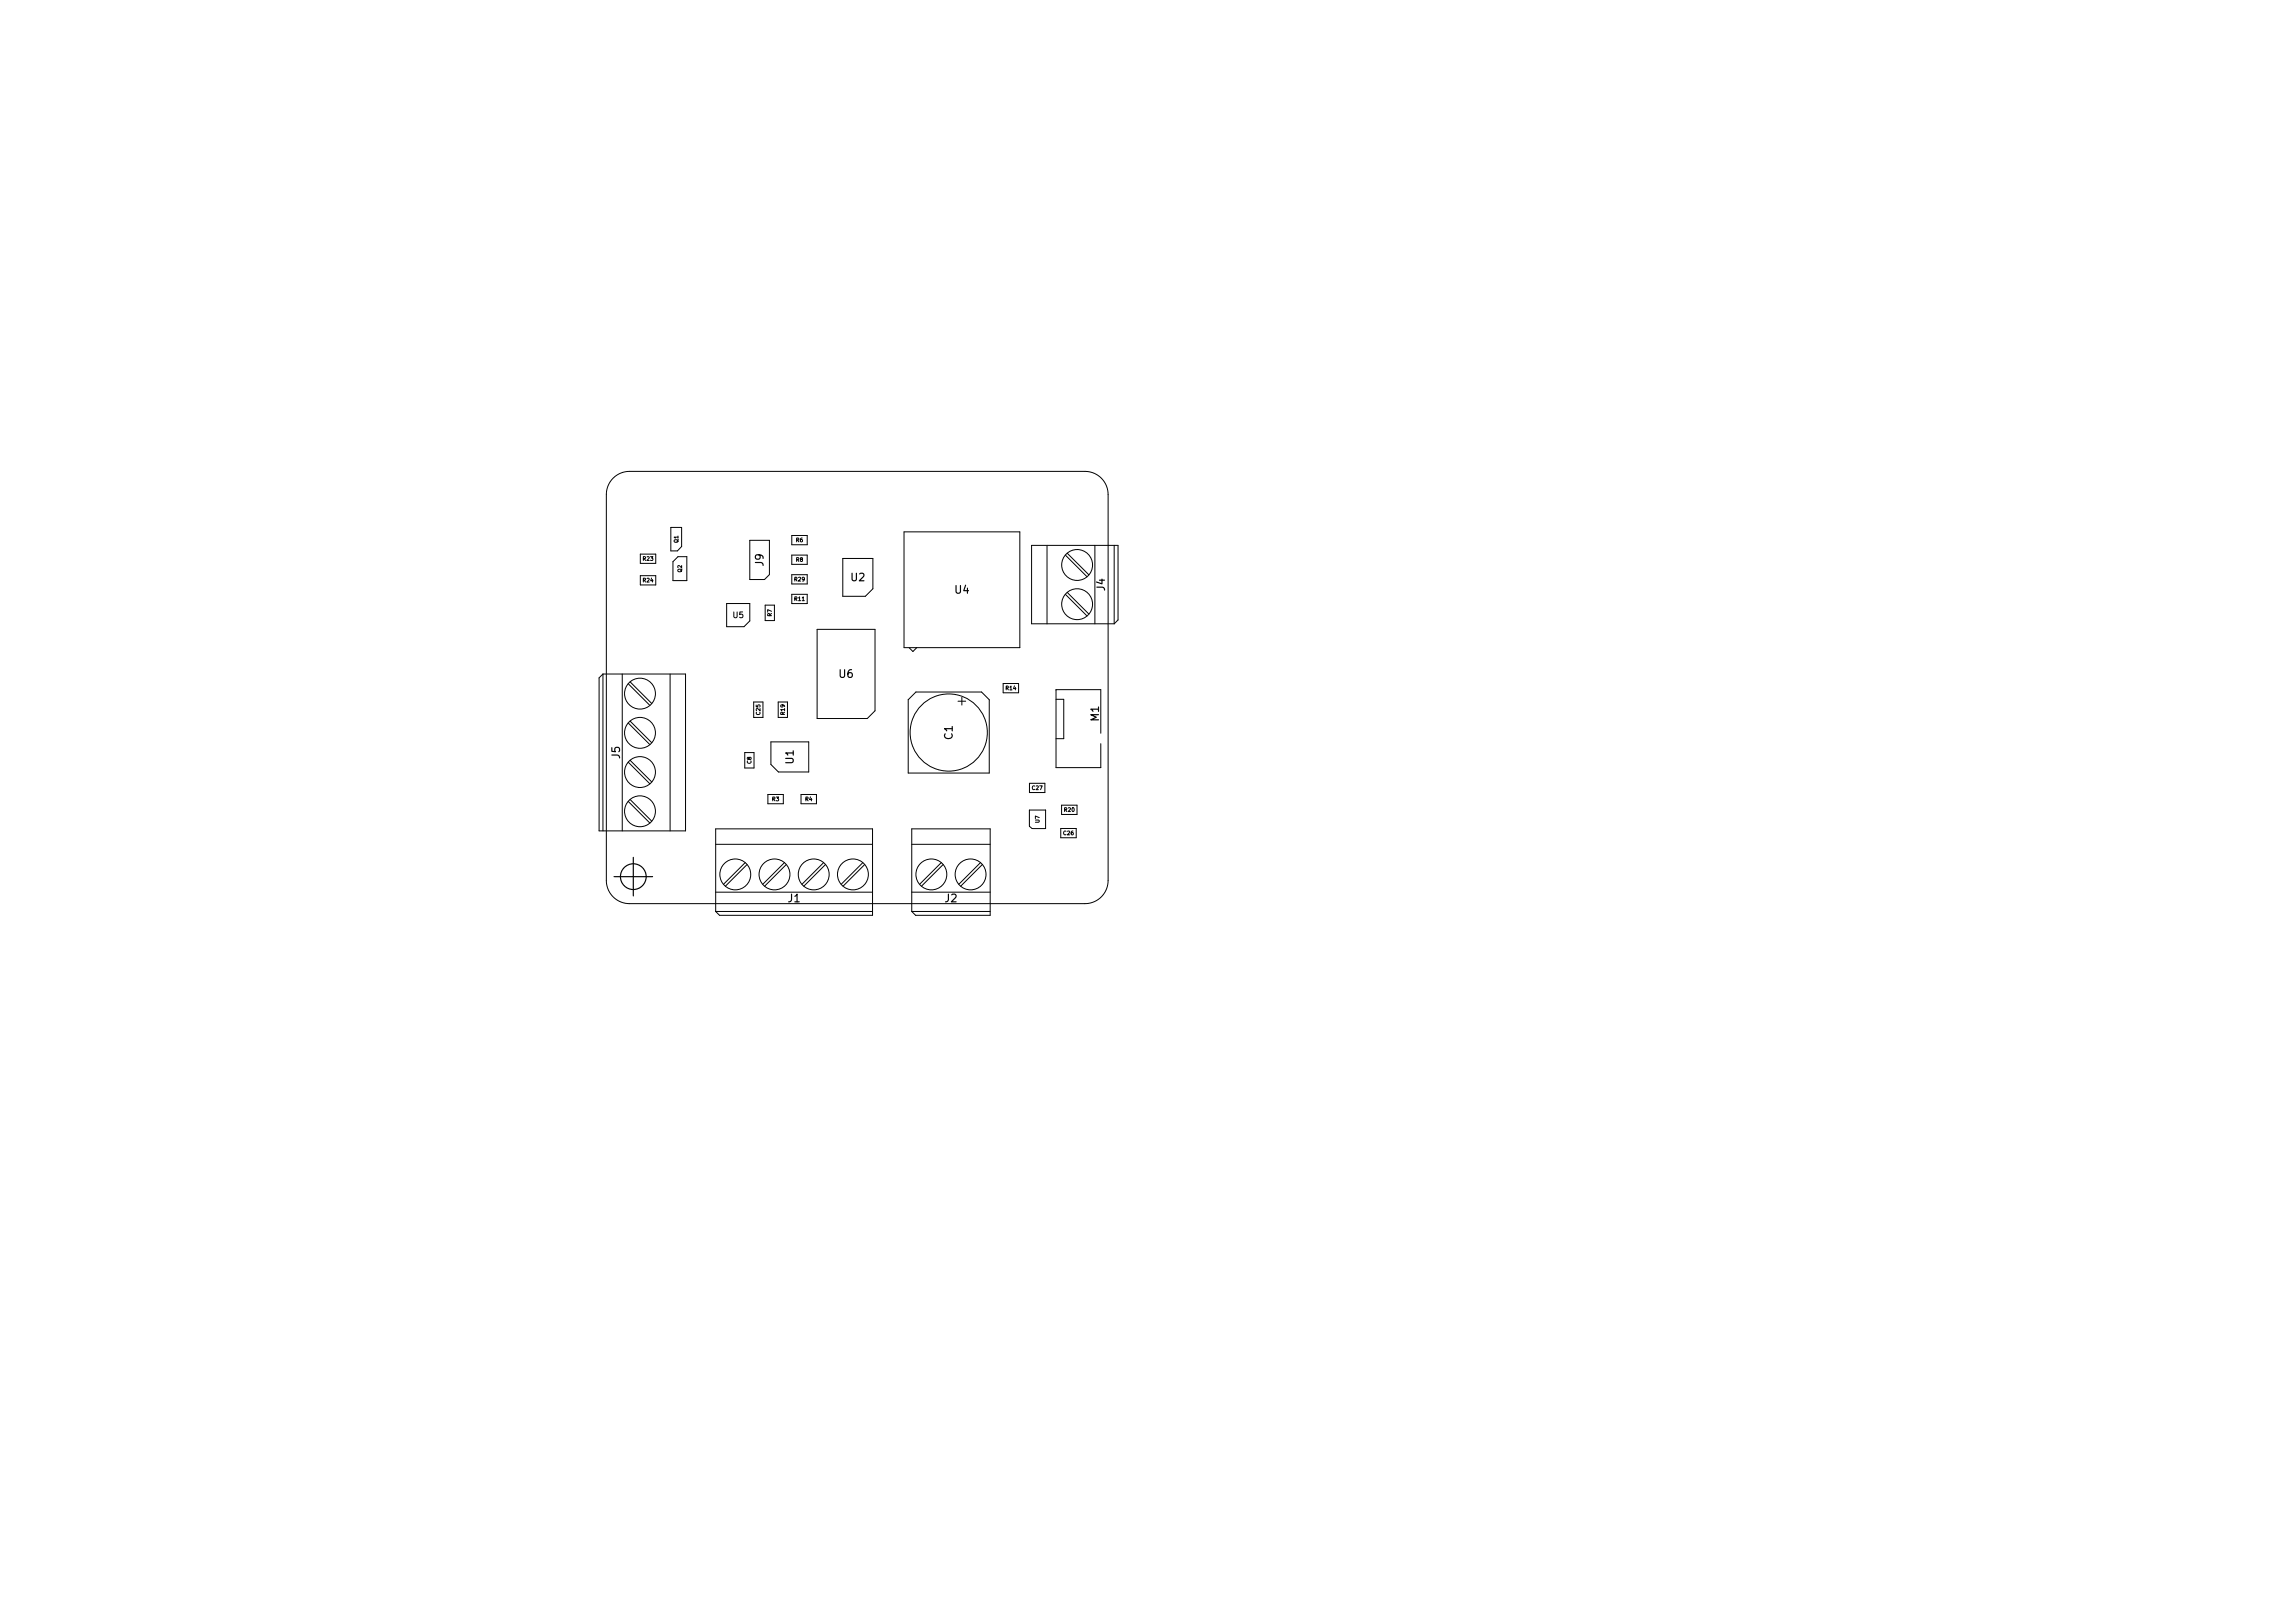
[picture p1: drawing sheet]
<svg xmlns="http://www.w3.org/2000/svg" width="297mm" height="210mm" viewBox="0 0 297 210" stroke-linecap="round" stroke-linejoin="round" font-family="sans-serif">
<defs><g id="words">
<g font-size="1.4">
<text x="98.9" y="73.3" transform="rotate(-90 98.9 73.3)">J9</text>
<text x="110.3" y="75.3">U2</text>
<text x="123.7" y="76.9">U4</text>
<text x="143.1" y="76.5" transform="rotate(-90 143.1 76.5)">J4</text>
<text x="108.7" y="87.8">U6</text>
<text x="123.4" y="95.8" transform="rotate(-90 123.4 95.8)">C1</text>
<text x="142.3" y="93.4" transform="rotate(-90 142.3 93.4)">M1</text>
<text x="80.3" y="98.3" transform="rotate(-90 80.3 98.3)">J5</text>
<text x="102.8" y="98.9" transform="rotate(-90 102.8 98.9)">U1</text>
<text x="102.1" y="116.9">J1</text>
<text x="122.4" y="116.9">J2</text>
</g>
<text font-size="1" x="95" y="80.1">U5</text>
<g font-size=".7">
<text x="87.8" y="70.3" transform="rotate(-90 87.8 70.3)">Q1</text>
<text x="103.1" y="70.2">R6</text>
<text x="83.3" y="75.4">R24</text>
<text x="83.3" y="72.6">R23</text>
<text x="88.3" y="74.1" transform="rotate(-90 88.3 74.1)">Q2</text>
<text x="102.9" y="77.8">R11</text>
<text x="102.9" y="75.3">R29</text>
<text x="103.1" y="72.8">R8</text>
<text x="100" y="79.8" transform="rotate(-90 100 79.8)">R7</text>
<text x="130.3" y="89.4">R14</text>
<text x="98.5" y="92.6" transform="rotate(-90 98.5 92.6)">C25</text>
<text x="101.7" y="92.6" transform="rotate(-90 101.7 92.6)">R19</text>
<text x="97.3" y="98.9" transform="rotate(-90 97.3 98.9)">C8</text>
<text x="100" y="103.8">R3</text>
<text x="104.3" y="103.8">R4</text>
<text x="133.7" y="102.3">C27</text>
<text x="134.6" y="106.6" transform="rotate(-90 134.6 106.6)">U7</text>
<text x="137.9" y="105.2">R20</text>
<text x="137.8" y="108.2">C26</text>
</g>
</g></defs>
<g fill="none" stroke="#000" stroke-width=".15">
<path d="M79.5 113.6h5M82 111.1v5"/>
<circle cx="82" cy="113.6" r="1.67"/>
</g>
<g fill="none" stroke="#000" stroke-width=".13">
<path d="M79.4 61.9a3 3 0 0 1 2.1-.8h59a3 3 0 0 1 3 3v50a3 3 0 0 1-3 3h-59a3 3 0 0 1-3-3v-50a3 3 0 0 1 .9-2.2zM82.9 74.6h2v1.2h-2zM82.9 71.8h2v1.2h-2zM86.9 68.3h1.4v2.5l-.6 .6h-.8zM87.2 72.8l.6-.7h1.2v3.1h-1.8zM94.1 78.2h3v2.2l-.7 .8h-2.3zM97.1 70h2.6v4.4l-.7 .7h-1.9zM99.1 78.4h1.2v2h-1.2zM102.6 77h2v1.2h-2zM102.6 69.4h2v1.2h-2zM102.6 71.9h2v1.2h-2zM102.6 74.5h2v1.2h-2z"/>
<path d="M109.2 72.3h3.9v4l-1 .9h-2.9zM117.1 68.9h15v15h-15zM133.6 70.7h11.2v9.6l-.5 .5h-10.7zM135.6 70.7v10.1M138 71.9l2.8 2.8M138 77l2.8 2.8M138.3 71.7l2.7 2.8M138.3 76.8l2.7 2.7M141.8 70.7v10.1M144.3 70.7v10.1M78.1 87.3v20.3M78.1 87.3h10.7v20.3h-11.2v-19.8z"/>
<path d="M80.6 87.3v20.3M81.4 98.7l2.8 2.8M81.4 93.7l2.8 2.8M81.4 88.6l2.8 2.8M81.6 98.5l2.8 2.8M81.6 93.4l2.8 2.8M81.6 88.3l2.8 2.8M86.8 87.3v20.3M96.5 97.5h1.2v2h-1.2zM97.6 90.9h1.2v2h-1.2zM99.9 96.1h4.9v3.9h-4l-.9-1zM100.8 90.9h1.2v2h-1.2z"/>
<path d="M105.9 81.5h7.5v10.6l-1 1h-6.5zM117.7 90.6l1-1h8.5l1 1v9.5h-10.5zM117.8 83.9l.5 .5 .5-.5M124.1 90.8h1M124.6 90.3v1M129.9 88.5h2v1.2h-2zM136.8 90.6h1v5.1h-1M142.6 95v-5.7h-5.8v10.1h5.8v-3.1M81.4 103.8l2.8 2.8M81.6 103.6l2.8 2.8M92.7 109.4h20.3M92.7 115.6h20.3"/>
<path d="M92.7 118.1h20.3M92.7 107.4h20.3v11.2h-19.8l-.5-.5zM96.5 111.8l-2.8 2.8M96.8 112l-2.8 2.8M99.5 102.9h2v1.2h-2zM101.6 111.8l-2.8 2.8M101.8 112l-2.7 2.8M103.8 102.9h2v1.2h-2zM106.7 111.8l-2.8 2.8M106.9 112l-2.8 2.8M111.8 111.8l-2.8 2.8M112 112l-2.8 2.8"/>
<path d="M118.1 109.4h10.2M118.1 115.6h10.2M118.1 118.1h10.2M118.1 107.4h10.2v11.2h-9.7l-.5-.5zM121.9 111.8l-2.8 2.8M122.2 112l-2.8 2.8M127 111.8l-2.8 2.8M127.2 112l-2.7 2.8M133.3 104.9h2.1v2.4h-1.7l-.4-.3zM133.4 101.5h2v1.2h-2zM137.4 107.3h2v1.2h-2zM137.5 104.3h2v1.2h-2z"/>
<circle cx="139.5" cy="78.3" r="2"/>
<circle cx="139.5" cy="73.2" r="2"/>
<circle cx="82.9" cy="89.9" r="2"/>
<circle cx="82.9" cy="94.9" r="2"/>
<circle cx="122.9" cy="94.9" r="5"/>
<circle cx="82.9" cy="105.1" r="2"/>
<circle cx="82.9" cy="100" r="2"/>
<circle cx="95.2" cy="113.3" r="2"/>
<circle cx="100.3" cy="113.3" r="2"/>
<circle cx="105.4" cy="113.3" r="2"/>
<circle cx="110.5" cy="113.3" r="2"/>
<circle cx="120.6" cy="113.3" r="2"/>
<circle cx="125.7" cy="113.3" r="2"/>
</g>
<use href="#words"/>
</svg>
